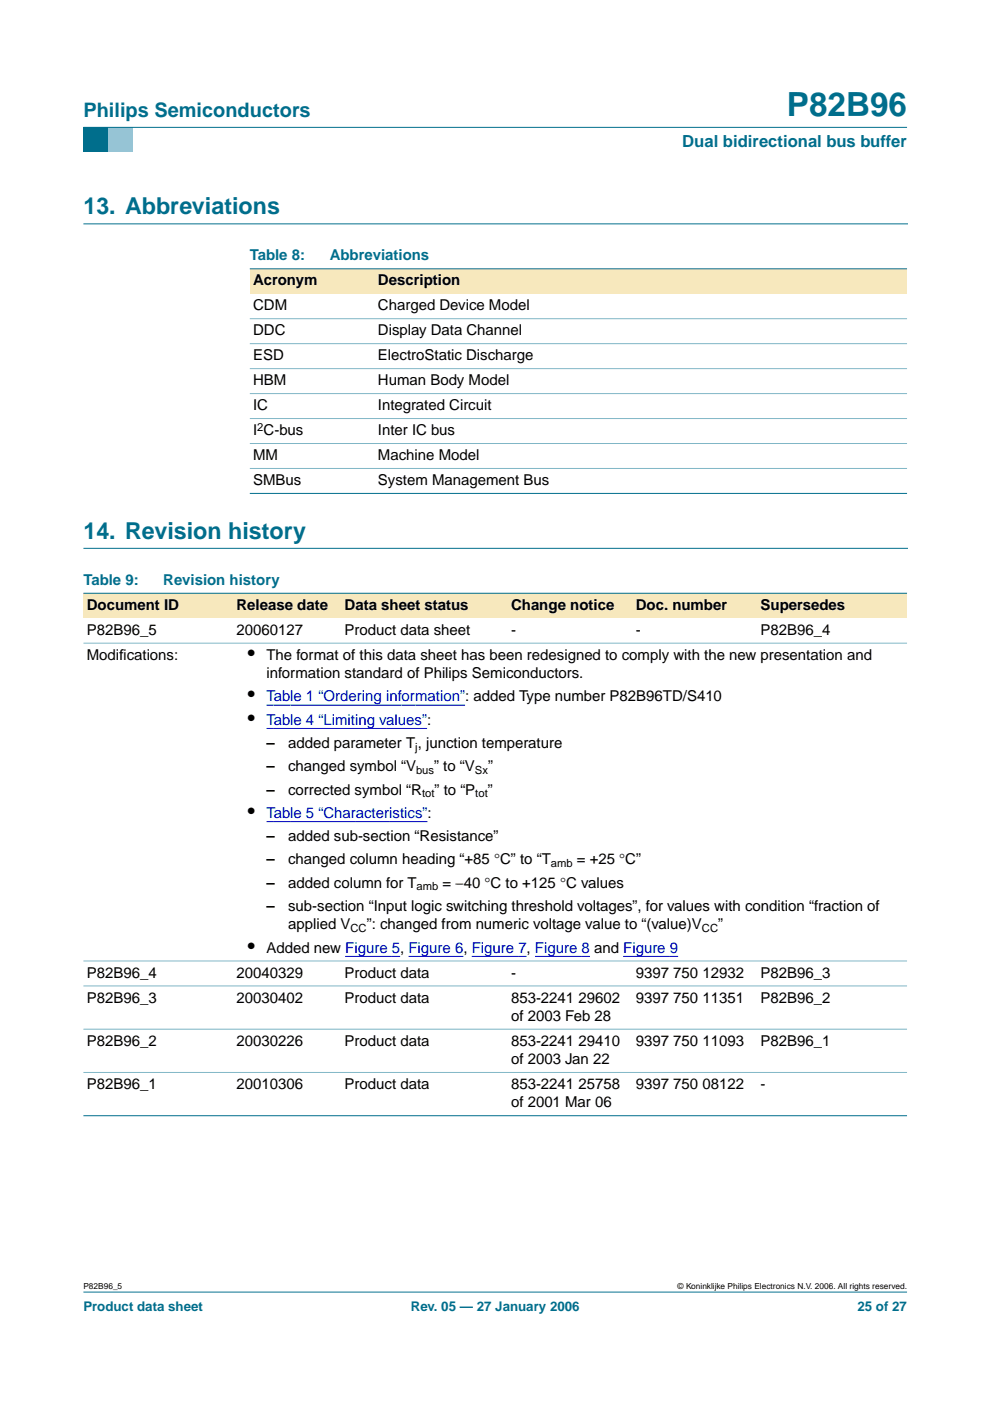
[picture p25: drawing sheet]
<svg xmlns="http://www.w3.org/2000/svg" width="210mm" height="297mm" viewBox="0 0 210 297" stroke-linecap="round" stroke-linejoin="round" font-family="sans-serif">
<defs><g id="words">
<text font-size="7.1" fill="#006e8c" x="166.8" y="24.7">P82B96</text>
<g font-size="4.9" fill="#006e8c">
<text x="17.7" y="45.5">13. Abbreviations</text>
<text x="17.7" y="114.3">14. Revision history</text>
</g>
<text font-size="4.2" fill="#006e8c" x="17.7" y="24.9">Philips Semiconductors</text>
<g font-size="4.2">
<text x="52.6" y="139.9">•</text>
<text x="52.6" y="148.7">•</text>
<text x="52.6" y="153.7">•</text>
<text x="52.6" y="173.4">•</text>
<text x="52.6" y="202">•</text>
</g>
<text font-size="3.5" fill="#006e8c" x="144.7" y="31.1">Dual bidirectional bus buffer</text>
<g font-size="3.2" fill="#006e8c">
<text x="53" y="55.2">Table 8:</text>
<text x="69.9" y="55.2">Abbreviations</text>
<text x="17.7" y="124">Table 9:</text>
<text x="34.6" y="124">Revision history</text>
</g>
<g font-size="3.2">
<text x="53.7" y="60.5">Acronym</text>
<text x="53.7" y="65.8">CDM</text>
<text x="80.1" y="65.8">Charged Device Model</text>
<text x="80.1" y="60.5">Description</text>
<text x="53.7" y="71.1">DDC</text>
<text x="80.1" y="71.1">Display Data Channel</text>
<text x="53.7" y="76.4">ESD</text>
<text x="80.1" y="76.4">ElectroStatic Discharge</text>
<text x="53.7" y="81.7">HBM</text>
<text x="80.1" y="81.7">Human Body Model</text>
<text x="53.7" y="87">IC</text>
<text x="80.1" y="87">Integrated Circuit</text>
<text x="53.7" y="92.3">I C-bus</text>
<text x="80.1" y="92.3">Inter IC bus</text>
<text x="53.7" y="97.6">MM</text>
<text x="80.1" y="97.6">Machine Model</text>
<text x="53.7" y="102.9">SMBus</text>
<text x="80.1" y="102.9">System Management Bus</text>
<text x="18.4" y="129.3">Document ID</text>
<text x="50.1" y="129.3">Release date</text>
<text x="73.1" y="129.3">Data sheet status</text>
<text x="108.4" y="129.3">Change notice</text>
<text x="134.8" y="129.3">Doc. number</text>
<text x="161.3" y="129.3">Supersedes</text>
<text x="18.4" y="134.6">P82B96_5</text>
<text x="50.1" y="134.6">20060127</text>
<text x="73.1" y="134.6">Product data sheet</text>
<text x="108.4" y="134.6">-</text>
<text x="134.8" y="134.6">-</text>
<text x="161.3" y="134.6">P82B96_4</text>
<text x="18.4" y="139.9">Modif</text>
<text x="25.3" y="139.9">ications:</text>
<text x="56.5" y="139.9">The format of this data sheet has been redesigned to comply with the new presentation and</text>
<text x="56.5" y="143.8">information standard of Philips Semiconductors.</text>
<text x="56.5" y="158.6">–</text>
<text x="61.1" y="158.6">added parameter T, junction temperature</text>
<text x="56.5" y="163.5">–</text>
<text x="61.1" y="163.5">changed symbol “V</text>
<text x="92" y="163.5">” to “V</text>
<text x="103.5" y="163.5">”</text>
<text x="56.5" y="168.5">–</text>
<text x="61.1" y="168.5">corrected symbol “R</text>
<text x="92.1" y="168.5">” to “P</text>
<text x="103.4" y="168.5">”</text>
<text x="56.5" y="178.3">–</text>
<text x="61.1" y="178.3">added sub-section “Resistance”</text>
<text x="56.5" y="183.3">–</text>
<text x="61.1" y="183.3">changed column heading “+85 °C” to “T</text>
<text x="122.3" y="183.3">= +25 °C”</text>
<text x="56.5" y="188.2">–</text>
<text x="61.1" y="188.2">added column for T</text>
<text x="93.8" y="188.2">= −40 °C to +125 °C values</text>
<text x="56.5" y="193.2">–</text>
<text x="61.1" y="193.2">sub-section “Input logic switching threshold voltages”, for values with condition “fraction of</text>
<text x="61.1" y="197">applied V</text>
<text x="77.8" y="197">”: changed from numeric voltage value to “(value)V</text>
<text x="152.3" y="197">”</text>
<text x="56.5" y="202">Added new Figure 5, Figure 6, Figure 7, Figure 8 and Figure 9</text>
<text x="18.4" y="207.3">P82B96_4</text>
<text x="50.1" y="207.3">20040329</text>
<text x="73.1" y="207.3">Product data</text>
<text x="108.4" y="207.3">-</text>
<text x="134.8" y="207.3">9397 750 12932</text>
<text x="161.3" y="207.3">P82B96_3</text>
<text x="18.4" y="212.6">P82B96_3</text>
<text x="50.1" y="212.6">20030402</text>
<text x="73.1" y="212.6">Product data</text>
<text x="108.4" y="212.6">853-2241 29602</text>
<text x="134.8" y="212.6">9397 750 11351</text>
<text x="161.3" y="212.6">P82B96_2</text>
<text x="18.4" y="221.7">P82B96_2</text>
<text x="50.1" y="221.7">20030226</text>
<text x="73.1" y="221.7">Product data</text>
<text x="108.4" y="221.7">853-2241 29410</text>
<text x="108.4" y="216.4">of 2003 Feb 28</text>
<text x="134.8" y="221.7">9397 750 11093</text>
<text x="161.3" y="221.7">P82B96_1</text>
<text x="108.4" y="225.6">of 2003 Jan 22</text>
<text x="18.4" y="230.9">P82B96_1</text>
<text x="50.1" y="230.9">20010306</text>
<text x="73.1" y="230.9">Product data</text>
<text x="108.4" y="230.9">853-2241 25758</text>
<text x="134.8" y="230.9">9397 750 08122</text>
<text x="161.3" y="230.9">-</text>
<text x="108.4" y="234.8">of 2001 Mar 06</text>
</g>
<g font-size="3.2" fill="#00f">
<text x="56.5" y="148.7">Table 1 “Ordering information”: added Type number P82B96TD/S410</text>
<text x="56.5" y="153.7">Table 4 “Limiting values”:</text>
<text x="56.5" y="173.4">Table 5 “Characteristics”:</text>
</g>
<g font-size="2.8" fill="#006e8c">
<text x="17.7" y="278">Product data sheet</text>
<text x="87.1" y="278">Rev. 05 — 27 January 2006</text>
<text x="181.8" y="278">25 of 27</text>
</g>
<g font-size="2.4">
<text x="54.6" y="91.3">2</text>
<text x="88" y="159.2">j</text>
<text x="88.3" y="164.1">bus</text>
<text x="100.7" y="164.1">Sx</text>
<text x="89.5" y="169">tot</text>
<text x="100.8" y="169">tot</text>
<text x="116.8" y="183.9">amb</text>
<text x="88.3" y="188.8">amb</text>
<text x="74.3" y="197.6">CC</text>
<text x="148.8" y="197.6">CC</text>
</g>
<g font-size="1.8">
<text x="17.7" y="273.4">P82B96_5</text>
<text x="143.7" y="273.4">© Koninklijke Philips Electronics N.V. 2006. All rights reserved.</text>
</g>
</g></defs>
<path d="M17.7 273.9h174.6z" fill="#006e8c" stroke="#006e8c" stroke-width=".21"/>
<path d="M17.7 27h5.3v5.3h-5.3z" fill-rule="evenodd" fill="#006e8c"/>
<path d="M23 27h5.3v5.3h-5.3z" fill-rule="evenodd" fill="#96c4d6"/>
<path d="M17.7 27h174.6z" fill="#006e8c" stroke="#006e8c" stroke-width=".21"/>
<path d="M17.7 47.5h174.7M17.7 116.3h174.7" fill="none" stroke="#006e8c" stroke-width=".21"/>
<g fill="#f7e8bd">
<path d="M53 57h26.4v5.3h-26.4z" fill-rule="evenodd"/>
<path d="M79.4 57h112.9v5.3h-112.9z" fill-rule="evenodd"/>
</g>
<g fill="#006e8c" stroke="#006e8c" stroke-width=".21">
<path d="M53 57h139.3z"/>
<path d="M53 104.6h139.3z"/>
</g>
<g fill="#80b6c6" stroke="#80b6c6" stroke-width=".21">
<path d="M53 67.6h139.3z"/>
<path d="M53 72.9h139.3z"/>
<path d="M53 78.2h139.3z"/>
<path d="M53 83.4h139.3z"/>
<path d="M53 88.7h139.3z"/>
<path d="M53 94h139.3z"/>
<path d="M53 99.3h139.3z"/>
</g>
<g fill="#f7e8bd">
<path d="M17.7 125.8h31.7v5.3h-31.7z" fill-rule="evenodd"/>
<path d="M49.4 125.8h23v5.3h-23z" fill-rule="evenodd"/>
<path d="M72.4 125.8h35.2v5.3h-35.2z" fill-rule="evenodd"/>
<path d="M107.6 125.8h26.5v5.3h-26.5z" fill-rule="evenodd"/>
<path d="M134.1 125.8h26.5v5.3h-26.5z" fill-rule="evenodd"/>
<path d="M160.6 125.8h31.7v5.3h-31.7z" fill-rule="evenodd"/>
</g>
<path d="M56.5 149.5h42.1M56.5 154.4h34.1M56.5 174.2h34.1M73.2 202.8h11.6M86.6 202.8h11.7M100 202.8h11.7M113.4 202.8h11.7M132.1 202.8h11.7" fill="none" stroke="#00f" stroke-width=".21"/>
<g fill="#006e8c" stroke="#006e8c" stroke-width=".21">
<path d="M17.7 125.8h174.6z"/>
<path d="M17.7 236.6h174.6z"/>
</g>
<g fill="#80b6c6" stroke="#80b6c6" stroke-width=".21">
<path d="M17.7 136.4h174.6z"/>
<path d="M17.7 203.7h174.6z"/>
<path d="M17.7 209h174.6z"/>
<path d="M17.7 218.2h174.6z"/>
<path d="M17.7 227.4h174.6z"/>
</g>
<use href="#words"/>
</svg>
